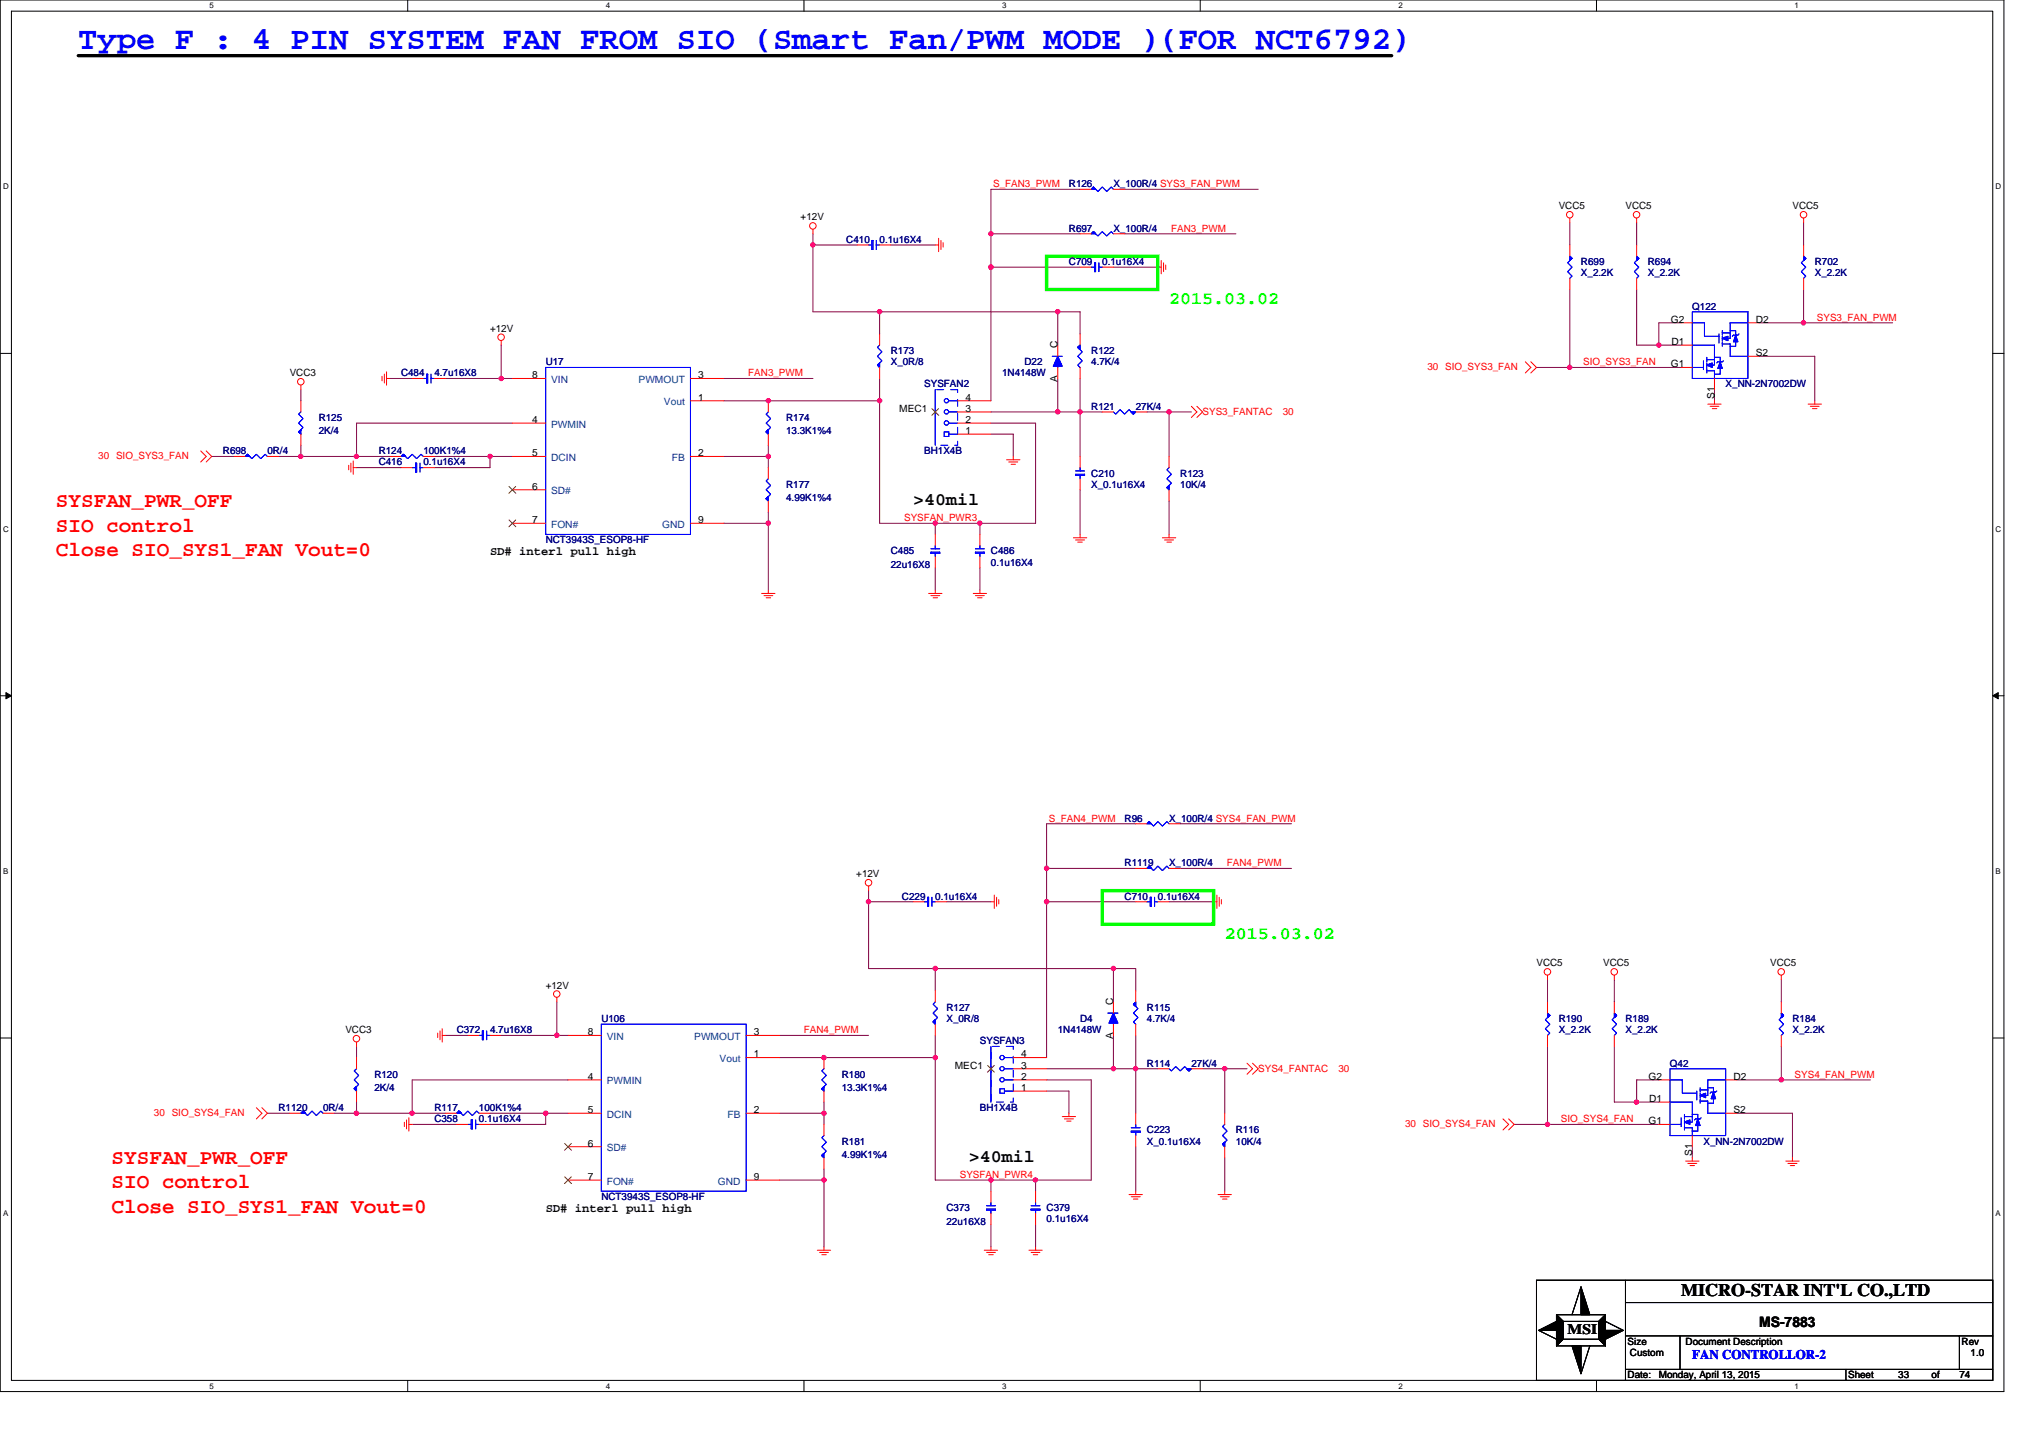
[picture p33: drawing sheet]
<svg xmlns="http://www.w3.org/2000/svg" width="297mm" height="210mm" viewBox="0 0 297 210" stroke-linecap="round" stroke-linejoin="round" font-family="sans-serif">
<defs><g id="words">
<text font-size="4.7" fill="#00f" x="11.4" y="7.2">Type F : 4 PIN SYSTEM FAN FROM SIO (Smart Fan/PWM MODE )(FOR NCT6792)</text>
<g font-size="3.1" fill="#f00">
<text x="8.2" y="74.1">SYSFAN_PWR_OFF</text>
<text x="8.2" y="77.6">SIO control</text>
<text x="8.2" y="81.1">Close SIO_SYS1_FAN Vout=0</text>
<text x="16.3" y="170">SYSFAN_PWR_OFF</text>
<text x="16.3" y="173.5">SIO control</text>
<text x="16.3" y="177.1">Close SIO_SYS1_FAN Vout=0</text>
</g>
<g font-size="2.6" fill="#0f0">
<text x="170.7" y="44.4">2015.03.02</text>
<text x="178.9" y="137.1">2015.03.02</text>
</g>
<g font-size="2.6">
<text x="133.3" y="73.7">&gt;40mil</text>
<text x="141.5" y="169.6">&gt;40mil</text>
<text x="245.5" y="189.3">MICRO-STAR INT'L CO.,LTD</text>
</g>
<g font-size="2.1">
<text x="228.9" y="194.9">MSI</text>
<text x="256.9" y="193.8">MS-7883</text>
</g>
<text font-size="1.9" fill="#00f" x="247.1" y="198.5">FAN CONTROLLOR-2</text>
<g font-size="1.8">
<text x="71.6" y="81.1">SD# interl pull high</text>
<text x="79.7" y="177">SD# interl pull high</text>
</g>
<g font-size="1.5" fill="#f00">
<text x="145" y="27.3">S_FAN3_PWM</text>
<text x="171" y="33.8">FAN3_PWM</text>
<text x="265.3" y="46.8">SYS3_FAN_PWM</text>
<text x="208.4" y="54">30 SIO_SYS3_FAN</text>
<text x="231.2" y="53.3">SIO_SYS3_FAN</text>
<text x="109.3" y="54.9">FAN3_PWM</text>
<text x="175.6" y="60.6">SYS3_FANTAC</text>
<text x="187.3" y="60.6">30</text>
<text x="14.3" y="67">30 SIO_SYS3_FAN</text>
<text x="132" y="76.1">SYSFAN_PWR3</text>
<text x="153.2" y="120">S_FAN4_PWM</text>
<text x="179.2" y="126.5">FAN4_PWM</text>
<text x="117.4" y="150.9">FAN4_PWM</text>
<text x="183.7" y="156.6">SYS4_FANTAC</text>
<text x="195.4" y="156.6">30</text>
<text x="262.1" y="157.4">SYS4_FAN_PWM</text>
<text x="22.5" y="162.9">30 SIO_SYS4_FAN</text>
<text x="205.2" y="164.5">30 SIO_SYS4_FAN</text>
<text x="227.9" y="163.9">SIO_SYS4_FAN</text>
<text x="140.2" y="172">SYSFAN_PWR4</text>
</g>
<g font-size="1.5" fill="#000080">
<text x="156.1" y="27.3">R126</text>
<text x="162.6" y="27.3">X_100R/4 SYS3_FAN_PWM</text>
<text x="123.6" y="35.5">C410</text>
<text x="128.5" y="35.5">0.1u16X4</text>
<text x="156.1" y="33.8">R697</text>
<text x="162.6" y="33.8">X_100R/4</text>
<text x="156.1" y="38.7">C709</text>
<text x="161" y="38.7">0.1u16X4</text>
<text x="230.9" y="38.7">R699</text>
<text x="230.9" y="40.3">X_2.2K</text>
<text x="240.6" y="38.7">R694</text>
<text x="240.6" y="40.3">X_2.2K</text>
<text x="265" y="38.7">R702</text>
<text x="265" y="40.3">X_2.2K</text>
<text x="247.1" y="45.2">Q122</text>
<text x="79.7" y="53.3">U17</text>
<text x="130.1" y="51.7">R173</text>
<text x="130.1" y="53.3">X_0R/8</text>
<text x="149.6" y="53.3">D22</text>
<text x="159.4" y="51.7">R122</text>
<text x="159.4" y="53.3">4.7K/4</text>
<text x="58.6" y="55">C484</text>
<text x="63.4" y="55">4.7u16X8</text>
<text x="135" y="56.6">SYSFAN2</text>
<text x="146.3" y="55">1N4148W</text>
<text x="159.4" y="59.8">R121</text>
<text x="165.9" y="59.8">27K/4</text>
<text x="252" y="56.6">X_NN-2N7002DW</text>
<text x="46.5" y="61.5">R125</text>
<text x="46.5" y="63.4">2K/4</text>
<text x="114.8" y="61.5">R174</text>
<text x="114.8" y="63.4">13.3K1%4</text>
<text x="32.6" y="66.3">R698</text>
<text x="39" y="66.3">0R/4</text>
<text x="55.3" y="68">C416</text>
<text x="55.3" y="66.3">R124</text>
<text x="61.8" y="68">0.1u16X4</text>
<text x="61.8" y="66.3">100K1%4</text>
<text x="114.8" y="71.2">R177</text>
<text x="135" y="66.3">BH1X4B</text>
<text x="159.4" y="69.6">C210</text>
<text x="159.4" y="71.2">X_0.1u16X4</text>
<text x="172.4" y="69.6">R123</text>
<text x="172.4" y="71.2">10K/4</text>
<text x="114.8" y="73.2">4.99K1%4</text>
<text x="79.7" y="79.4">NCT3943S_ESOP8-HF</text>
<text x="130.1" y="81">C485</text>
<text x="130.1" y="82.9">22u16X8</text>
<text x="144.7" y="81">C486</text>
<text x="144.7" y="82.6">0.1u16X4</text>
<text x="164.2" y="120">R96</text>
<text x="170.7" y="120">X_100R/4 SYS4_FAN_PWM</text>
<text x="131.7" y="131.4">C229</text>
<text x="136.6" y="131.4">0.1u16X4</text>
<text x="164.2" y="131.4">C710</text>
<text x="164.2" y="126.5">R1119</text>
<text x="169.1" y="131.4">0.1u16X4</text>
<text x="170.7" y="126.5">X_100R/4</text>
<text x="87.8" y="149.2">U106</text>
<text x="138.2" y="147.6">R127</text>
<text x="138.2" y="149.2">X_0R/8</text>
<text x="157.7" y="149.2">D4</text>
<text x="167.5" y="147.6">R115</text>
<text x="167.5" y="149.2">4.7K/4</text>
<text x="227.6" y="149.2">R190</text>
<text x="237.4" y="149.2">R189</text>
<text x="261.8" y="149.2">R184</text>
<text x="66.7" y="150.9">C372</text>
<text x="71.6" y="150.9">4.7u16X8</text>
<text x="143.1" y="152.5">SYSFAN3</text>
<text x="154.5" y="150.9">1N4148W</text>
<text x="167.5" y="155.7">R114</text>
<text x="174" y="155.7">27K/4</text>
<text x="227.6" y="150.9">X_2.2K</text>
<text x="237.4" y="150.9">X_2.2K</text>
<text x="243.9" y="155.7">Q42</text>
<text x="261.8" y="150.9">X_2.2K</text>
<text x="54.7" y="157.4">R120</text>
<text x="54.7" y="159.3">2K/4</text>
<text x="122.9" y="157.4">R180</text>
<text x="122.9" y="159.3">13.3K1%4</text>
<text x="40.7" y="162.2">R1120</text>
<text x="47.2" y="162.2">0R/4</text>
<text x="63.4" y="163.9">C358</text>
<text x="63.4" y="162.2">R117</text>
<text x="70" y="163.9">0.1u16X4</text>
<text x="70" y="162.2">100K1%4</text>
<text x="122.9" y="167.1">R181</text>
<text x="143.1" y="162.2">BH1X4B</text>
<text x="167.5" y="165.5">C223</text>
<text x="167.5" y="167.1">X_0.1u16X4</text>
<text x="180.5" y="165.5">R116</text>
<text x="180.5" y="167.1">10K/4</text>
<text x="248.8" y="167.1">X_NN-2N7002DW</text>
<text x="122.9" y="169.1">4.99K1%4</text>
<text x="87.8" y="175.3">NCT3943S_ESOP8-HF</text>
<text x="138.2" y="176.9">C373</text>
<text x="138.2" y="178.8">22u16X8</text>
<text x="152.8" y="176.9">C379</text>
<text x="152.8" y="178.5">0.1u16X4</text>
</g>
<g font-size="1.5">
<text x="116.9" y="32.2">+12V</text>
<text x="227.6" y="30.6">VCC5</text>
<text x="237.4" y="30.6">VCC5</text>
<text x="261.8" y="30.6">VCC5</text>
<text x="244" y="47.1">G2</text>
<text x="256.4" y="47.1">D2</text>
<text x="71.6" y="48.5">+12V</text>
<text x="154.4" y="50.9" transform="rotate(-90 154.4 50.9)">C</text>
<text x="244" y="53.6">G1</text>
<text x="244.1" y="50.4">D1</text>
<text x="256.4" y="52">S2</text>
<text x="42.3" y="55">VCC3</text>
<text x="77.7" y="55.2">8</text>
<text x="102" y="58.5">1</text>
<text x="102" y="55.2">3</text>
<text x="141" y="58.5">4</text>
<text x="154.4" y="55.8" transform="rotate(-90 154.4 55.8)">A</text>
<text x="250.4" y="58.2" transform="rotate(-90 250.4 58.2)">S1</text>
<text x="77.7" y="61.8">4</text>
<text x="131.3" y="60.1">MEC1</text>
<text x="141" y="63.4">1</text>
<text x="141" y="61.8">2</text>
<text x="141" y="60.1">3</text>
<text x="77.7" y="66.6">5</text>
<text x="77.7" y="71.5">6</text>
<text x="102" y="66.6">2</text>
<text x="77.7" y="76.4">7</text>
<text x="102" y="76.4">9</text>
<text x="125" y="128.1">+12V</text>
<text x="224.4" y="141.1">VCC5</text>
<text x="234.1" y="141.1">VCC5</text>
<text x="258.5" y="141.1">VCC5</text>
<text x="79.7" y="144.4">+12V</text>
<text x="162.6" y="146.8" transform="rotate(-90 162.6 146.8)">C</text>
<text x="50.4" y="150.9">VCC3</text>
<text x="85.8" y="151.2">8</text>
<text x="110.1" y="154.4">1</text>
<text x="110.1" y="151.2">3</text>
<text x="149.1" y="154.4">4</text>
<text x="162.6" y="151.7" transform="rotate(-90 162.6 151.7)">A</text>
<text x="85.8" y="157.7">4</text>
<text x="139.4" y="156">MEC1</text>
<text x="149.1" y="159.3">1</text>
<text x="149.1" y="157.7">2</text>
<text x="149.1" y="156">3</text>
<text x="240.7" y="157.7">G2</text>
<text x="240.8" y="160.9">D1</text>
<text x="253.1" y="157.7">D2</text>
<text x="85.8" y="162.5">5</text>
<text x="85.8" y="167.4">6</text>
<text x="110.1" y="162.5">2</text>
<text x="240.7" y="164.2">G1</text>
<text x="253.1" y="162.5">S2</text>
<text x="85.8" y="172.3">7</text>
<text x="110.1" y="172.3">9</text>
<text x="247.1" y="168.8" transform="rotate(-90 247.1 168.8)">S1</text>
<text x="237.7" y="196.4">Size</text>
<text x="246.2" y="196.4">Document Description</text>
<text x="286.5" y="196.4">Rev</text>
<text x="237.7" y="201.3">Date:</text>
<text x="238" y="198">Custom</text>
<text x="242.2" y="201.3">Monday, April 13, 2015</text>
<text x="269.9" y="201.3">Sheet</text>
<text x="277.2" y="201.3">33</text>
<text x="282.1" y="201.3">of</text>
<text x="286.1" y="201.3">74</text>
<text x="287.8" y="198">1.0</text>
</g>
<g font-size="1.5" fill="#004080">
<text x="80.5" y="55.9">VIN</text>
<text x="93.3" y="55.9">PWMOUT</text>
<text x="97" y="59.2">Vout</text>
<text x="80.5" y="62.4">PWMIN</text>
<text x="80.5" y="67.3">DCIN</text>
<text x="98.1" y="67.3">FB</text>
<text x="80.5" y="72.2">SD#</text>
<text x="80.5" y="77.1">FON#</text>
<text x="96.7" y="77.1">GND</text>
<text x="88.6" y="151.8">VIN</text>
<text x="101.4" y="151.8">PWMOUT</text>
<text x="105.1" y="155.1">Vout</text>
<text x="88.6" y="158.3">PWMIN</text>
<text x="88.6" y="163.2">DCIN</text>
<text x="106.3" y="163.2">FB</text>
<text x="88.6" y="168.1">SD#</text>
<text x="88.6" y="173">FON#</text>
<text x="104.8" y="173">GND</text>
</g>
<g font-size="1.2">
<text x="30.6" y="1.2">5</text>
<text x="88.5" y="1.2">4</text>
<text x="146.3" y="1.2">3</text>
<text x="204.2" y="1.2">2</text>
<text x="262.1" y="1.2">1</text>
<text x=".5" y="27.6">D</text>
<text x="291.4" y="27.6">D</text>
<text x=".5" y="77.6">C</text>
<text x="291.4" y="77.6">C</text>
<text x=".5" y="127.6">B</text>
<text x="291.4" y="127.6">B</text>
<text x=".5" y="177.6">A</text>
<text x="291.4" y="177.6">A</text>
<text x="30.6" y="202.8">5</text>
<text x="88.5" y="202.8">4</text>
<text x="146.3" y="202.8">3</text>
<text x="204.2" y="202.8">2</text>
<text x="262.1" y="202.8">1</text>
</g>
</g></defs>
<path d="M0 0h292.6v203.2h-292.6zM1.7 1.6h289.3v200h-289.3z" fill="none" stroke="#000" stroke-width=".15"/>
<g fill="#fff">
<path d="M30.6 .2h.6v1.3h-.6z"/>
<path d="M30.6 201.8h.6v1.3h-.6z"/>
</g>
<path d="M59.5 0v1.6M59.5 201.6v1.6" fill="none" stroke="#000" stroke-width=".15"/>
<g fill="#fff">
<path d="M88.5 .2h.6v1.3h-.6z"/>
<path d="M88.5 201.8h.6v1.3h-.6z"/>
</g>
<path d="M117.4 0v1.6M117.4 201.6v1.6" fill="none" stroke="#000" stroke-width=".15"/>
<g fill="#fff">
<path d="M146.3 .2h.7v1.3h-.7z"/>
<path d="M146.3 201.8h.7v1.3h-.7z"/>
</g>
<path d="M175.3 0v1.6M175.3 201.6v1.6" fill="none" stroke="#000" stroke-width=".15"/>
<g fill="#fff">
<path d="M204.2 .2h.6v1.3h-.6z"/>
<path d="M204.2 201.8h.6v1.3h-.6z"/>
</g>
<path d="M233.1 0v1.6M233.1 201.6v1.6" fill="none" stroke="#000" stroke-width=".15"/>
<g fill="#fff">
<path d="M262.1 .2h.6v1.3h-.6z"/>
<path d="M262.1 201.8h.6v1.3h-.6z"/>
<path d="M.5 26.6h.8v1.3h-.8z"/>
<path d="M291.4 26.6h.9v1.3h-.9z"/>
<path d="M.5 76.6h.8v1.3h-.8z"/>
<path d="M291.4 76.6h.9v1.3h-.9z"/>
</g>
<path d="M0 51.6h1.7M291 51.6h1.6" fill="none" stroke="#000" stroke-width=".15"/>
<g fill="#fff">
<path d="M.5 126.6h.7v1.3h-.7z"/>
<path d="M291.4 126.6h.8v1.3h-.8z"/>
</g>
<path d="M0 101.6h1.7M291 101.6h1.6" fill="none" stroke="#000" stroke-width=".15"/>
<path d="M.9 101.1l.8 .5-.8 .4zM291 101.6l.8-.5v.9z" fill="#000" stroke="#000" stroke-width=".15"/>
<g fill="#fff">
<path d="M.5 176.6h.7v1.2h-.7z"/>
<path d="M291.4 176.6h.8v1.2h-.8z"/>
</g>
<g fill="none" stroke="#000" stroke-width=".15">
<path d="M0 151.6h1.7M291 151.6h1.6M224.4 186.9h66.6v14.7h-66.6zM224.7 194.3l2.6 1.3M227.3 192h7.2v4.5h-7.2zM227.3 192l1 1M228.3 193h5.2v2.6h-5.2zM228.3 195.6l-1 .9M230.9 187.9l-1.3 4.1M232.2 196.5l-1.3 4.1M233.5 195.6l1 .9M234.5 193l2.6 1.3"/>
<path d="M234.5 192l-1 1M237.4 190.2h53.6M237.4 186.9v14.7M237.4 200h53.6M237.4 195.1h53.6M245.3 195.1v4.9M269.6 200v1.6M286.1 195.1v4.9"/>
</g>
<g fill="none" stroke="#800040" stroke-width=".15">
<path d="M118.7 35.8h6.5M118.7 35.8v9.7h9.8M118.7 34.1v1.7M130.1 35.8h6.5M144.7 39h13M144.7 39v19.5M144.7 34.1v4.9M157.7 27.6h-13v6.5h13M162.6 39h6.5M164.2 34.1h16.3M164.2 27.6h19.5M229.3 32.5v3.3"/>
<path d="M239 32.5v3.3M263.4 32.5v3.3M43.9 56.9v1.6M56.9 55.3h3.3M65.1 55.3h8.1M73.2 50.4v4.9M73.2 55.3h1.6M105.7 58.5h22.8M105.7 55.3h13M128.5 45.5v3.3M128.5 55.3v3.2M128.5 58.5v17.9h8.1"/>
<path d="M128.5 45.5h26M154.5 45.5h3.2v3.3M154.5 45.5v4.9M154.5 55.3v4.9M157.7 55.3v4.9M224.4 53.7h4.9M229.3 53.7h16.2M229.3 42.3v11.4M239 42.3v8.1h3.2M242.2 50.4h3.3M245.5 47.1h-3.3v3.3M250.4 56.9v1.6"/>
<path d="M256.9 52h8.1v6.5M256.9 47.1h6.5M263.4 47.1h13M263.4 42.3v4.8M30.9 66.7h3.3M40.7 66.7h3.2M43.9 65v1.7M43.9 66.7h8.2M52.1 68.3h6.5M52.1 66.7h4.8M63.4 66.7h8.2v1.6h-8.2M71.6 66.7h3.2"/>
<path d="M74.8 61.8h-22.7v4.9M105.7 76.4h6.5M105.7 66.7h6.5M112.2 65v1.7M112.2 76.4v9.8M112.2 74.8v1.6M112.2 66.7v1.6M136.6 76.4v1.6M136.6 76.4h6.5M143.1 76.4v1.6M144.7 63.4h3.3v3.3M144.7 60.2h9.8"/>
<path d="M144.7 61.8h6.5v14.6h-8.1M154.5 60.2h3.2M157.7 71.5v6.5M157.7 60.2v6.5M157.7 60.2h3.3M167.5 60.2h3.2M170.7 73.2v4.8M170.7 60.2v6.5M170.7 60.2h3.3M136.6 82.9v3.3M143.1 82.9v3.3M126.8 131.7v9.7h9.8"/>
<path d="M126.8 130v1.7M126.8 131.7h6.5M138.2 131.7h6.5M152.8 126.8v4.9M152.8 131.7h13.1M152.8 131.7v22.7M165.9 120.3h-13.1v6.5h13.1M170.7 131.7h6.5M172.4 120.3h16.2M172.4 126.8h16.2M52.1 152.8v1.6M65.1 151.2h3.2"/>
<path d="M73.2 151.2h8.1M81.3 151.2h1.6M81.3 146.3v4.9M82.9 157.7h-22.7v4.9M113.8 151.2h13M113.8 154.4h22.8M136.6 141.4v3.3M136.6 151.2v3.2M136.6 154.4v17.9h8.1M136.6 141.4h26M152.8 157.7h6.6v14.6h-8.2M152.8 159.3h3.3v3.3"/>
<path d="M152.8 156.1h9.8M162.6 141.4h3.3v3.3M162.6 156.1h3.3M162.6 141.4v4.9M162.6 151.2v4.9M165.9 156.1h3.2M165.9 151.2v4.9M165.9 156.1v6.5M175.6 156.1h3.3M178.9 156.1h3.2M178.9 156.1v6.5M226 152.8v11.4"/>
<path d="M226 143.1v3.2M235.8 143.1v3.2M235.8 152.8v8.1h3.2M242.2 157.7h-3.2v3.2M253.6 157.7h6.5M260.1 143.1v3.2M260.1 152.8v4.9M260.1 157.7h13.1M39 162.6h3.3M48.8 162.6h3.3M52.1 162.6h8.1M52.1 160.9v1.7"/>
<path d="M60.2 164.2h6.5M60.2 162.6h4.9M71.6 162.6h8.1M79.7 162.6h3.2M79.7 162.6v1.6h-8.1M113.8 162.6h6.5M113.8 172.3h6.5M120.3 172.3v9.8M120.3 160.9v1.7M120.3 170.7v1.6M120.3 162.6v1.6M144.7 172.3v1.6"/>
<path d="M144.7 178.8v3.3M144.7 172.3h6.5M151.2 172.3v1.6M151.2 178.8v3.3M165.9 167.4v6.5M178.9 169.1v4.8M221.1 164.2h4.9M226 164.2h16.2M239 160.9h3.2M247.1 167.4v1.7M253.6 162.6h8.2v6.5"/>
</g>
<g fill="#f0f" stroke="#f0f" stroke-width=".15">
<circle cx="242.3" cy="50.4" r=".31"/>
<circle cx="263.4" cy="47.1" r=".32"/>
<circle cx="229.2" cy="53.6" r=".32"/>
<circle cx="239" cy="160.9" r=".32"/>
<circle cx="260.1" cy="157.7" r=".32"/>
<circle cx="226" cy="164.2" r=".31"/>
<circle cx="151.2" cy="172.3" r=".31"/>
<circle cx="162.6" cy="141.4" r=".32"/>
<circle cx="136.6" cy="141.4" r=".32"/>
<circle cx="178.9" cy="156" r=".31"/>
<circle cx="165.8" cy="156" r=".31"/>
<circle cx="126.8" cy="131.7" r=".31"/>
<circle cx="162.6" cy="156" r=".31"/>
<circle cx="52" cy="162.6" r=".32"/>
<circle cx="79.7" cy="162.6" r=".32"/>
<circle cx="60.2" cy="162.6" r=".32"/>
<circle cx="81.3" cy="151.2" r=".32"/>
<circle cx="136.6" cy="154.4" r=".32"/>
<circle cx="120.3" cy="154.4" r=".32"/>
<circle cx="120.3" cy="172.3" r=".31"/>
<circle cx="120.3" cy="162.6" r=".32"/>
<circle cx="152.8" cy="131.7" r=".31"/>
<circle cx="144.7" cy="172.3" r=".31"/>
<circle cx="143.1" cy="76.4" r=".32"/>
<circle cx="170.7" cy="60.1" r=".32"/>
<circle cx="128.5" cy="45.5" r=".32"/>
<circle cx="154.5" cy="45.5" r=".32"/>
<circle cx="157.7" cy="60.1" r=".32"/>
<circle cx="154.5" cy="60.1" r=".32"/>
<circle cx="118.7" cy="35.7" r=".32"/>
<circle cx="43.9" cy="66.6" r=".31"/>
<circle cx="71.6" cy="66.6" r=".31"/>
<circle cx="52" cy="66.6" r=".31"/>
<circle cx="73.2" cy="55.3" r=".32"/>
<circle cx="128.5" cy="58.5" r=".31"/>
<circle cx="112.2" cy="58.5" r=".31"/>
<circle cx="112.2" cy="76.4" r=".32"/>
<circle cx="112.2" cy="66.6" r=".31"/>
<circle cx="144.7" cy="39" r=".32"/>
<circle cx="136.6" cy="76.4" r=".32"/>
<circle cx="144.7" cy="34.1" r=".31"/>
<circle cx="152.8" cy="126.8" r=".32"/>
</g>
<g fill="none" stroke="#f00" stroke-width=".15">
<path d="M118.7 33.5v.6M125.2 35.8h1.6M128.5 35.8h1.6M136.6 35.8h.5M137.1 34.8v1.9M137.4 35.1v1.3M137.7 35.4v.7M157.7 39h1.7M157.7 27.6h1.7M157.7 34.1h1.7M161 39h1.6M162.6 27.6h1.6"/>
<path d="M162.6 34.1h1.6M169.1 39h.5M169.6 38v2M169.9 38.4v1.3M170.2 38.7v.6M229.3 31.9v.6M229.3 35.8v1.6M239 31.9v.6M239 35.8v1.6M263.4 31.9v.6M263.4 35.8v1.6M43.9 56.2v.7"/>
<path d="M43.9 58.5v1.7M55.8 54.9v.7M56.1 54.6v1.3M56.4 54.3v1.9M56.4 55.3h.5M60.2 55.3h1.6M63.4 55.3h1.7M73.2 49.7v.7M74.8 55.3h4.9M100.8 58.5h4.9M100.8 55.3h4.9M112.2 58.5v1.7"/>
<path d="M128.5 48.8v1.6M128.5 53.7v1.6M139.8 58.5h4.9M154.5 50.4v1.6M154.5 53.7v1.6M157.7 48.8v1.6M157.7 53.7v1.6M174 59.3l.8 .9-.8 .8M174.8 59.3l.8 .9-.8 .8M222.8 52.8l.8 .9-.8 .8M223.6 52.8l.8 .9-.8 .8M229.3 40.6v1.7"/>
<path d="M239 40.6v1.7M245.5 47.1h1.6M245.5 50.4h1.6M245.5 53.7h1.6M249.4 59h2M249.7 59.3h1.3M250.1 59.7h.6M250.4 58.5v.5M250.4 55.3v1.6M255.3 47.1h1.6M255.3 52h1.6M263.4 40.6v1.7"/>
<path d="M264.1 59h1.9M264.4 59.3h1.3M264.7 59.7h.6M265 58.5v.5M29.3 65.8l.8 .9-.8 .8M30.1 65.8l.8 .9-.8 .8M34.2 66.7h1.6M39 66.7h1.7M43.9 63.4v1.6M50.9 67.9v.7M51.2 67.6v1.3M51.6 67.3v2"/>
<path d="M51.6 68.3h.5M56.9 66.7h1.7M58.6 68.3h1.6M61.8 66.7h1.6M61.8 68.3h1.6M74.8 66.7h4.9M74.8 61.8h4.9M74.8 71.5h4.9M74.8 76.4h4.9M100.8 66.7h4.9M100.8 76.4h4.9M112.2 63.4v1.6"/>
<path d="M112.2 68.3v1.6M112.2 73.2v1.6M136.6 60.2h.1M136.6 78v1.7M139.8 61.8h4.9M139.8 63.4h4.9M139.8 60.2h4.9M143.1 78v1.7M147 67.1h1.9M147.3 67.5h1.3M147.7 67.8h.6M148 66.7v.4"/>
<path d="M156.8 78.5h1.9M157.1 78.8h1.3M157.4 79.2h.6M157.7 78v.5M157.7 66.7v1.6M157.7 69.9v1.6M161 60.2h1.6M165.9 60.2h1.6M169.8 78.5h1.9M170.1 78.8h1.3M170.4 79.2h.7M170.7 78v.5"/>
<path d="M170.7 66.7v1.6M170.7 71.5v1.7M111.2 86.7h2M111.6 87h1.3M111.9 87.3h.6M112.2 86.2v.5M135.6 86.7h2M136 87h1.2M136.3 87.3h.6M136.6 86.2v.5M136.6 81.3v1.6M142.1 86.7h2"/>
<path d="M142.4 87h1.3M142.8 87.3h.6M143.1 86.2v.5M143.1 81.3v1.6M126.8 129.4v.6M133.3 131.7h1.7M136.6 131.7h1.6M144.7 131.7h.5M145.2 130.7v2M145.5 131v1.3M145.9 131.4v.6M165.9 120.3h1.6"/>
<path d="M165.9 131.7h1.6M165.9 126.8h1.6M169.1 131.7h1.6M170.7 120.3h1.7M170.7 126.8h1.7M177.2 131.7h.5M177.7 130.7v2M178.1 131v1.3M178.4 131.4v.6M52.1 152.2v.6M52.1 154.4v1.7M52.1 159.3v1.6"/>
<path d="M63.9 150.9v.6M64.3 150.5v1.3M64.6 150.2v2M64.6 151.2h.5M68.3 151.2h1.7M71.6 151.2h1.6M81.3 145.6v.7M82.9 151.2h4.9M82.9 157.7h4.9M109 151.2h4.8M109 154.4h4.8M120.3 154.4v1.7"/>
<path d="M120.3 159.3v1.6M136.6 144.7v1.6M136.6 149.6v1.6M144.7 156.1h.1M148 154.4h4.8M148 157.7h4.8M148 159.3h4.8M148 156.1h4.8M162.6 146.3v1.6M162.6 149.6v1.6M165.9 144.7v1.6M165.9 149.6v1.6"/>
<path d="M169.1 156.1h1.6M174 156.1h1.6M182.1 155.3l.8 .8-.8 .8M182.9 155.3l.8 .8-.8 .8M226 146.3v1.6M226 151.2v1.6M226 142.4v.7M235.8 142.4v.7M235.8 146.3v1.6M235.8 151.2v1.6M242.2 157.7h1.7M252 157.7h1.6"/>
<path d="M260.1 142.4v.7M260.1 146.3v1.6M260.1 151.2v1.6M37.4 161.8l.8 .8-.8 .8M38.2 161.8l.8 .8-.8 .8M42.3 162.6h1.6M47.2 162.6h1.6M59.1 163.9v.6M59.4 163.5v1.3M59.7 164.2h.5M59.7 163.2v2M65.1 162.6h1.6"/>
<path d="M66.7 164.2h1.6M70 164.2h1.6M70 162.6h1.6M82.9 162.6h4.9M82.9 167.4h4.9M82.9 172.3h4.9M109 162.6h4.8M109 172.3h4.8M120.3 164.2v1.6M120.3 169.1v1.6M144.7 173.9v1.7M144.7 177.2v1.6"/>
<path d="M151.2 173.9v1.7M151.2 177.2v1.6M155.1 163h2M155.4 163.4h1.4M155.8 163.7h.6M156.1 162.6v.4M164.9 174.4h1.9M165.2 174.8h1.3M165.5 175.1h.7M165.9 173.9v.5M165.9 162.6v1.6M165.9 165.8v1.6"/>
<path d="M177.9 174.4h1.9M178.2 174.8h1.3M178.5 175.1h.7M178.9 173.9v.5M178.9 162.6v1.6M178.9 167.4v1.7M219.5 163.4l.8 .8-.8 .8M220.3 163.4l.8 .8-.8 .8M242.2 164.2h1.7M242.2 160.9h1.7M246.2 169.5h1.9M246.5 169.9h1.3"/>
<path d="M246.8 170.2h.7M247.1 169.1v.4M247.1 165.8v1.6M252 162.6h1.6M260.8 169.5h1.9M261.1 169.9h1.3M261.4 170.2h.7M261.8 169.1v.4M119.4 182.6h1.9M119.7 182.9h1.3M120 183.2h.7M120.3 182.1v.5"/>
<path d="M143.7 182.6h2M144.1 182.9h1.3M144.4 183.2h.7M144.7 182.1v.5M150.3 182.6h1.9M150.6 182.9h1.3M150.9 183.2h.7M151.2 182.1v.5"/>
<circle cx="118.7" cy="33" r=".48"/>
<circle cx="229.2" cy="31.4" r=".48"/>
<circle cx="239" cy="31.4" r=".48"/>
<circle cx="263.4" cy="31.4" r=".48"/>
<circle cx="43.9" cy="55.7" r=".48"/>
<circle cx="73.2" cy="49.2" r=".48"/>
<circle cx="126.8" cy="128.9" r=".48"/>
<circle cx="52.1" cy="151.7" r=".48"/>
<circle cx="81.3" cy="145.1" r=".48"/>
<circle cx="226" cy="141.9" r=".48"/>
<circle cx="235.7" cy="141.9" r=".48"/>
<circle cx="260.1" cy="141.9" r=".48"/>
</g>
<g fill="#000" stroke="#000" stroke-width=".15">
<path d="M224.7 194.3l2.6-1.3v1.3zM230.9 187.9l1.3 4.1h-1.3zM234.5 194.3h2.6l-2.6 1.3zM229.6 196.5h1.3v4.1z"/>
<path d="M227.3 192l1 1v2.6l-1 .9z" fill-rule="evenodd"/>
<path d="M227.3 192l1 1v2.6l-1 .9z" fill-rule="evenodd"/>
<path d="M227.3 192l1 1v2.6l-1 .9z" fill-rule="evenodd"/>
<path d="M234.5 192v4.5l-1-.9v-2.6z" fill-rule="evenodd"/>
<path d="M234.5 192v4.5l-1-.9v-2.6z" fill-rule="evenodd"/>
<path d="M234.5 192v4.5l-1-.9v-2.6z" fill-rule="evenodd"/>
</g>
<path d="M11.4 8.1h191.8" fill="none" stroke="#000" stroke-width=".49"/>
<path d="M152.8 37.4h16.3v4.9h-16.3zM161 130h16.2v4.9h-16.2z" fill="none" stroke="#0f0" stroke-width=".49"/>
<g fill="none" stroke="#00f" stroke-width=".15">
<path d="M126.8 35.8h.5M127.3 35.1h.2v1.3h-.2zM128 35.1v1.3M128 35.8h.5M159.4 39h.4M159.4 27.6l.3-.3 .6 .7 .7-.7 .6 .7 .7-.7 .3 .3M159.4 34.1l.3-.3 .6 .7 .7-.7 .6 .7 .7-.7 .3 .3M159.8 38.4h.2v1.3h-.2zM160.5 38.4v1.3M160.5 39h.5M229.3 37.4l.3 .3-.7 .7 .7 .6-.7 .7 .7 .6-.3 .3M239 37.4l.3 .3-.6 .7 .6 .6-.6 .7 .6 .6-.3 .3"/>
<path d="M263.4 37.4l.3 .3-.6 .7 .6 .6-.6 .7 .6 .6-.3 .3M61.8 55.3h.5M62.3 54.6h.2v1.3h-.2zM62.9 54.6v1.3M62.9 55.3h.5M79.7 53.7h21.1v24.3h-21.1zM128.5 50.4l-.4 .3 .7 .7-.7 .6 .7 .7-.7 .6 .4 .4M136.6 56.9v8.1M138.6 58.5h1.2M153.7 52h1.4M154.5 53.5v.2M157.7 50.4l-.3 .3 .6 .7-.6 .6 .6 .7-.6 .6 .3 .4"/>
<path d="M247.1 47.1h1.8v2h2.1M247.1 53.7h1.7M247.1 50.4h3.3v2.1M247.1 45.5h8.2v9.8h-8.2zM248.8 52.7v1.3M249.3 52.5h1.1M249.3 54.1h1.1v.5M249.3 53v.7M249.3 53.8v.7M249.3 52.2v.6M250.4 52.2h.8v2.4h-.8M250.4 52.5v.8h-.3"/>
<path d="M250.4 54.6v.7M251 48.8v1.3M251.5 50.2h1.2v1.8h2.6M251.5 49.1v.6M251.5 48.3v.6M251.5 49.9v.7M251.5 48.6h1.2M251.7 52.7l-.2 .1h-.6l-.2 .2M252.7 48.3h.8v2.3h-.8M252.7 48.6v.8h-.4M254 48.8l-.2 .1h-.6l-.2 .2M255.3 47.1h-2.6v1.5"/>
<path d="M35.8 66.7l.3-.4 .7 .7 .6-.7 .7 .7 .6-.7 .3 .4M43.9 60.2l-.3 .3 .7 .6-.7 .7 .7 .6-.7 .7 .3 .3M58.6 66.7l.3-.4 .6 .7 .7-.7 .7 .7 .6-.7 .3 .4M60.2 68.3h.5M60.7 67.6h.2v1.3h-.2zM61.3 67.6v1.3M61.3 68.3h.5M112.2 60.2l-.3 .3 .6 .6-.6 .7 .6 .6-.6 .7 .3 .3M112.2 69.9l-.3 .3 .6 .7-.6 .6 .6 .7-.6 .6 .3 .4M136.6 79.7v.4M137.9 63.1h.7v.6h-.7zM138.6 63.4h1.2"/>
<path d="M138.6 61.8h1.2M138.6 60.2h1.2M143.1 79.7v.4M157.1 68.8h1.3M157.1 69.3h1.3v.1h-1.3zM157.7 69.4v.5M157.7 68.3v.5M162.6 60.2l.3 .3 .7-.7 .6 .7 .7-.7 .6 .7 .4-.3M170.7 68.3l-.3 .3 .7 .7-.7 .6 .7 .6-.7 .7 .3 .3M136 80.6h1.2v.2h-1.2zM136 80.1h1.2M136.6 80.8v.5"/>
<path d="M142.4 80.1h1.3M142.4 80.6h1.3v.2h-1.3zM143.1 80.8v.5M135 131.7h.5M135.5 131h.1v1.3h-.1zM136.1 131v1.3M136.1 131.7h.5M167.5 120.3l.3-.3 .7 .6 .6-.6 .7 .6 .6-.6 .3 .3M167.5 131.7h.5M167.5 126.8l.3-.3 .7 .6 .6-.6 .7 .6 .6-.6 .3 .3M168 131h.1v1.3h-.1zM168.6 131v1.3"/>
<path d="M168.6 131.7h.5M52.1 156.1l-.4 .3 .7 .6-.7 .7 .7 .6-.7 .7 .4 .3M70 151.2h.4M70.4 150.5h.2v1.3h-.2zM71.1 150.5v1.3M71.1 151.2h.5M87.8 149.6h21.2v24.3h-21.2zM120.3 156.1l-.3 .3 .7 .6-.7 .7 .7 .6-.7 .7 .3 .3M136.6 146.3l-.3 .3 .6 .7-.6 .6 .6 .7-.6 .6 .3 .4M144.7 152.8v8.1M146 159h.7v.6h-.7zM146.7 159.3h1.3"/>
<path d="M146.7 157.7h1.3M146.7 156.1h1.3M146.7 154.4h1.3M161.8 147.9h1.5M162.6 149.4v.2M165.9 146.3l-.4 .3 .7 .7-.7 .6 .7 .7-.7 .6 .4 .4M170.7 156.1l.4 .3 .6-.7 .7 .7 .6-.7 .6 .7 .4-.3M226 147.9l.3 .4-.6 .6 .6 .7-.6 .6 .6 .7-.3 .3M235.8 147.9l.3 .4-.7 .6 .7 .7-.7 .6 .7 .7-.3 .3M243.9 157.7h1.8v1.9h2.1M243.9 156.1h8.1v9.7h-8.1zM247.8 159.3v1.3"/>
<path d="M248.3 159.6v.7M248.3 158.8v.7M248.3 159.2h1.1M249.4 158.8h.8v2.3h-.8M249.4 159.2v.8h-.3M250.7 159.3l-.2 .2h-.6l-.2 .1M252 157.7h-2.6v1.5M260.1 147.9l.4 .4-.7 .6 .7 .7-.7 .6 .7 .7-.4 .3M43.9 162.6l.4-.4 .6 .7 .7-.7 .6 .7 .7-.7 .3 .4M66.7 162.6l.3-.4 .7 .7 .6-.7 .7 .7 .6-.7 .4 .4M68.3 164.2h.5M68.8 163.5h.2v1.3h-.2z"/>
<path d="M69.5 163.5v1.3M69.5 164.2h.5M120.3 165.8l-.3 .3 .7 .7-.7 .6 .7 .7-.7 .6 .3 .4M144.1 176.1h1.3M144.1 176.6h1.3v.1h-1.3zM144.7 176.7v.5M144.7 175.6v.5M150.6 176.6h1.3v.1h-1.3zM150.6 176.1h1.3M151.2 176.7v.5M151.2 175.6v.5M165.2 165.2h1.3v.1h-1.3z"/>
<path d="M165.2 164.7h1.3M165.9 165.3v.5M165.9 164.2v.5M178.9 164.2l-.4 .3 .7 .7-.7 .6 .7 .7-.7 .6 .4 .3M243.9 164.2h1.6M243.9 160.9h3.2v2.1M245.5 163.2v1.3M246 163.5v.7M246 164.4v.6M246 162.7v.7M246 163h1.1M246 164.7h1.1v.5"/>
<path d="M247.1 163v.9h-.3M247.1 162.7h.8v2.5h-.8M247.1 165.2v.6M248.3 160.8h1.1v1.8h2.6M248.3 160.4v.7M248.4 163.2l-.1 .2h-.7l-.1 .1"/>
<circle cx="138.2" cy="58.5" r=".31"/>
<circle cx="138.2" cy="60.1" r=".32"/>
<circle cx="138.2" cy="61.8" r=".32"/>
<circle cx="146.3" cy="157.7" r=".32"/>
<circle cx="146.3" cy="154.4" r=".32"/>
<circle cx="146.3" cy="156" r=".31"/>
</g>
<g fill="#00f" stroke="#00f" stroke-width=".15">
<path d="M162.6 147.9l.7 1.5h-1.4z"/>
<path d="M154.5 52l.6 1.5h-1.3z"/>
<path d="M178.5 167.1l.4-.3v.6l-.4-.3 .4-.3z" fill-rule="evenodd"/>
<path d="M178.5 167.1l.4-.3v.6l-.4-.3 .4-.3z" fill-rule="evenodd"/>
<path d="M128.1 53.3l.4-.3v.7l-.4-.4 .4-.3z" fill-rule="evenodd"/>
<path d="M128.1 53.3l.4-.3v.7l-.4-.4 .4-.3z" fill-rule="evenodd"/>
<path d="M249.3 53.3l.8-.3v.7z" fill-rule="evenodd"/>
<path d="M251.5 49.4l.8-.3v.6z" fill-rule="evenodd"/>
<path d="M253.5 48.9l.3 1h-.7l.4-1h.1z" fill-rule="evenodd"/>
<path d="M251.2 52.8l.3 1h-.6l.3-1h.2z" fill-rule="evenodd"/>
<path d="M249.3 53.3l.8-.3v.7z" fill-rule="evenodd"/>
<path d="M251.5 49.4l.8-.3v.6z" fill-rule="evenodd"/>
<path d="M253.5 48.9l.3 1h-.7l.4-1h.1z" fill-rule="evenodd"/>
<path d="M251.2 52.8l.3 1h-.6l.3-1h.2z" fill-rule="evenodd"/>
<path d="M120 168.7l.3-.3v.7l-.3-.4 .3-.3z" fill-rule="evenodd"/>
<path d="M120 168.7l.3-.3v.7l-.3-.4 .3-.3z" fill-rule="evenodd"/>
<path d="M43.6 63.1l.3-.3v.6l-.3-.3 .3-.3z" fill-rule="evenodd"/>
<path d="M43.6 63.1l.3-.3v.6l-.3-.3 .3-.3z" fill-rule="evenodd"/>
<path d="M35.8 66.7l.3-.4 .4 .4-.4-.4 .4 .4z" fill-rule="evenodd"/>
<path d="M35.8 66.7l.3-.4 .4 .4-.4-.4 .4 .4z" fill-rule="evenodd"/>
<path d="M263.4 37.4l.3 .3-.3 .3 .3-.3-.3 .3z" fill-rule="evenodd"/>
<path d="M263.4 37.4l.3 .3-.3 .3 .3-.3-.3 .3z" fill-rule="evenodd"/>
<path d="M66.7 162.6l.3-.4 .3 .4-.3-.4 .3 .4z" fill-rule="evenodd"/>
<path d="M66.7 162.6l.3-.4 .3 .4-.3-.4 .3 .4z" fill-rule="evenodd"/>
<path d="M165.2 60.2h.7l-.4 .3z" fill-rule="evenodd"/>
<path d="M165.2 60.2h.7l-.4 .3z" fill-rule="evenodd"/>
<path d="M167.8 120l.3 .3h-.6l.3-.3 .3 .3z" fill-rule="evenodd"/>
<path d="M167.8 120l.3 .3h-.6l.3-.3 .3 .3z" fill-rule="evenodd"/>
<path d="M157.4 50.7l.3-.3v.7z" fill-rule="evenodd"/>
<path d="M157.4 50.7l.3-.3v.7z" fill-rule="evenodd"/>
<path d="M111.9 63.1l.3-.3v.6l-.3-.3 .3-.3z" fill-rule="evenodd"/>
<path d="M111.9 63.1l.3-.3v.6l-.3-.3 .3-.3z" fill-rule="evenodd"/>
<path d="M170.4 71.2l.3-.3v.6l-.3-.3 .3-.3z" fill-rule="evenodd"/>
<path d="M170.4 71.2l.3-.3v.6l-.3-.3 .3-.3z" fill-rule="evenodd"/>
<path d="M167.8 126.5l.3 .3h-.6l.3-.3 .3 .3z" fill-rule="evenodd"/>
<path d="M167.8 126.5l.3 .3h-.6l.3-.3 .3 .3z" fill-rule="evenodd"/>
<path d="M229.3 37.4l.3 .3-.3 .3 .3-.3-.3 .3z" fill-rule="evenodd"/>
<path d="M229.3 37.4l.3 .3-.3 .3 .3-.3-.3 .3z" fill-rule="evenodd"/>
<path d="M112.2 72.5v.7l-.3-.4z" fill-rule="evenodd"/>
<path d="M112.2 72.5v.7l-.3-.4z" fill-rule="evenodd"/>
<path d="M260.1 147.9l.4 .4-.4 .3 .4-.3-.4 .3z" fill-rule="evenodd"/>
<path d="M260.1 147.9l.4 .4-.4 .3 .4-.3-.4 .3z" fill-rule="evenodd"/>
<path d="M136.3 149.2l.3-.3v.7l-.3-.4 .3-.3z" fill-rule="evenodd"/>
<path d="M136.3 149.2l.3-.3v.7l-.3-.4 .3-.3z" fill-rule="evenodd"/>
<path d="M58.6 66.7l.3-.4 .3 .4-.3-.4 .3 .4z" fill-rule="evenodd"/>
<path d="M58.6 66.7l.3-.4 .3 .4-.3-.4 .3 .4z" fill-rule="evenodd"/>
<path d="M235.8 147.9l.3 .4-.3 .3 .3-.3-.3 .3z" fill-rule="evenodd"/>
<path d="M235.8 147.9l.3 .4-.3 .3 .3-.3-.3 .3z" fill-rule="evenodd"/>
<path d="M159.7 27.3l.3 .3h-.6l.3-.3 .3 .3z" fill-rule="evenodd"/>
<path d="M159.7 27.3l.3 .3h-.6l.3-.3 .3 .3z" fill-rule="evenodd"/>
<path d="M51.7 159l.4-.3v.6l-.4-.3 .4-.3z" fill-rule="evenodd"/>
<path d="M51.7 159l.4-.3v.6l-.4-.3 .4-.3z" fill-rule="evenodd"/>
<path d="M43.9 162.6l.4-.4 .3 .4-.3-.4 .3 .4z" fill-rule="evenodd"/>
<path d="M43.9 162.6l.4-.4 .3 .4-.3-.4 .3 .4z" fill-rule="evenodd"/>
<path d="M159.7 33.8l.3 .3h-.6l.3-.3 .3 .3z" fill-rule="evenodd"/>
<path d="M159.7 33.8l.3 .3h-.6l.3-.3 .3 .3z" fill-rule="evenodd"/>
<path d="M239 37.4l.3 .3-.3 .3 .3-.3-.3 .3z" fill-rule="evenodd"/>
<path d="M239 37.4l.3 .3-.3 .3 .3-.3-.3 .3z" fill-rule="evenodd"/>
<path d="M246 163.9l.8-.4v.7z" fill-rule="evenodd"/>
<path d="M248.3 160l.8-.4v.7z" fill-rule="evenodd"/>
<path d="M250.2 159.5l.3 .9h-.6l.3-.9h.2z" fill-rule="evenodd"/>
<path d="M247.9 163.4l.4 1h-.7l.3-1h.2z" fill-rule="evenodd"/>
<path d="M246 163.9l.8-.4v.7z" fill-rule="evenodd"/>
<path d="M248.3 160l.8-.4v.7z" fill-rule="evenodd"/>
<path d="M250.2 159.5l.3 .9h-.6l.3-.9h.2z" fill-rule="evenodd"/>
<path d="M247.9 163.4l.4 1h-.7l.3-1h.2z" fill-rule="evenodd"/>
<path d="M173.3 156.1h.7l-.4 .3z" fill-rule="evenodd"/>
<path d="M173.3 156.1h.7l-.4 .3z" fill-rule="evenodd"/>
<path d="M226 147.9l.3 .4-.3 .3 .3-.3-.3 .3z" fill-rule="evenodd"/>
<path d="M226 147.9l.3 .4-.3 .3 .3-.3-.3 .3z" fill-rule="evenodd"/>
<path d="M165.9 146.3v.7l-.4-.4 .4 .4-.4-.4z" fill-rule="evenodd"/>
<path d="M165.9 146.3v.7l-.4-.4 .4 .4-.4-.4z" fill-rule="evenodd"/>
<path d="M120 159l.3-.3v.6l-.3-.3 .3-.3z" fill-rule="evenodd"/>
<path d="M120 159l.3-.3v.6l-.3-.3 .3-.3z" fill-rule="evenodd"/>
</g>
<path d="M136.1 59.7l1 1M137.1 59.7l-1 1M74.3 71l1 1M74.3 75.9l1 1M75.3 71l-1 1M75.3 75.9l-1 1M144.2 155.6l1 1M145.2 155.6l-1 1M82.5 167l1 1M82.5 171.8l1 1M83.4 167l-1 1M83.4 171.8l-1 1" fill="none" stroke="#804000" stroke-width=".15"/>
<path d="M136.6 56.9h3.2v8.1h-3.2zM144.7 152.8h3.3v8.1h-3.3z" fill="none" stroke="#fff" stroke-width=".15" stroke-dasharray="1 1 1 1 1 1 1 1"/>
<path d="M136.6 56.9h3.2v8.1h-3.2zM144.7 152.8h3.3v8.1h-3.3z" fill="none" stroke="#00f" stroke-width=".15" stroke-dasharray="1 1 1 1 1 1 1 1"/>
<use href="#words"/>
</svg>
